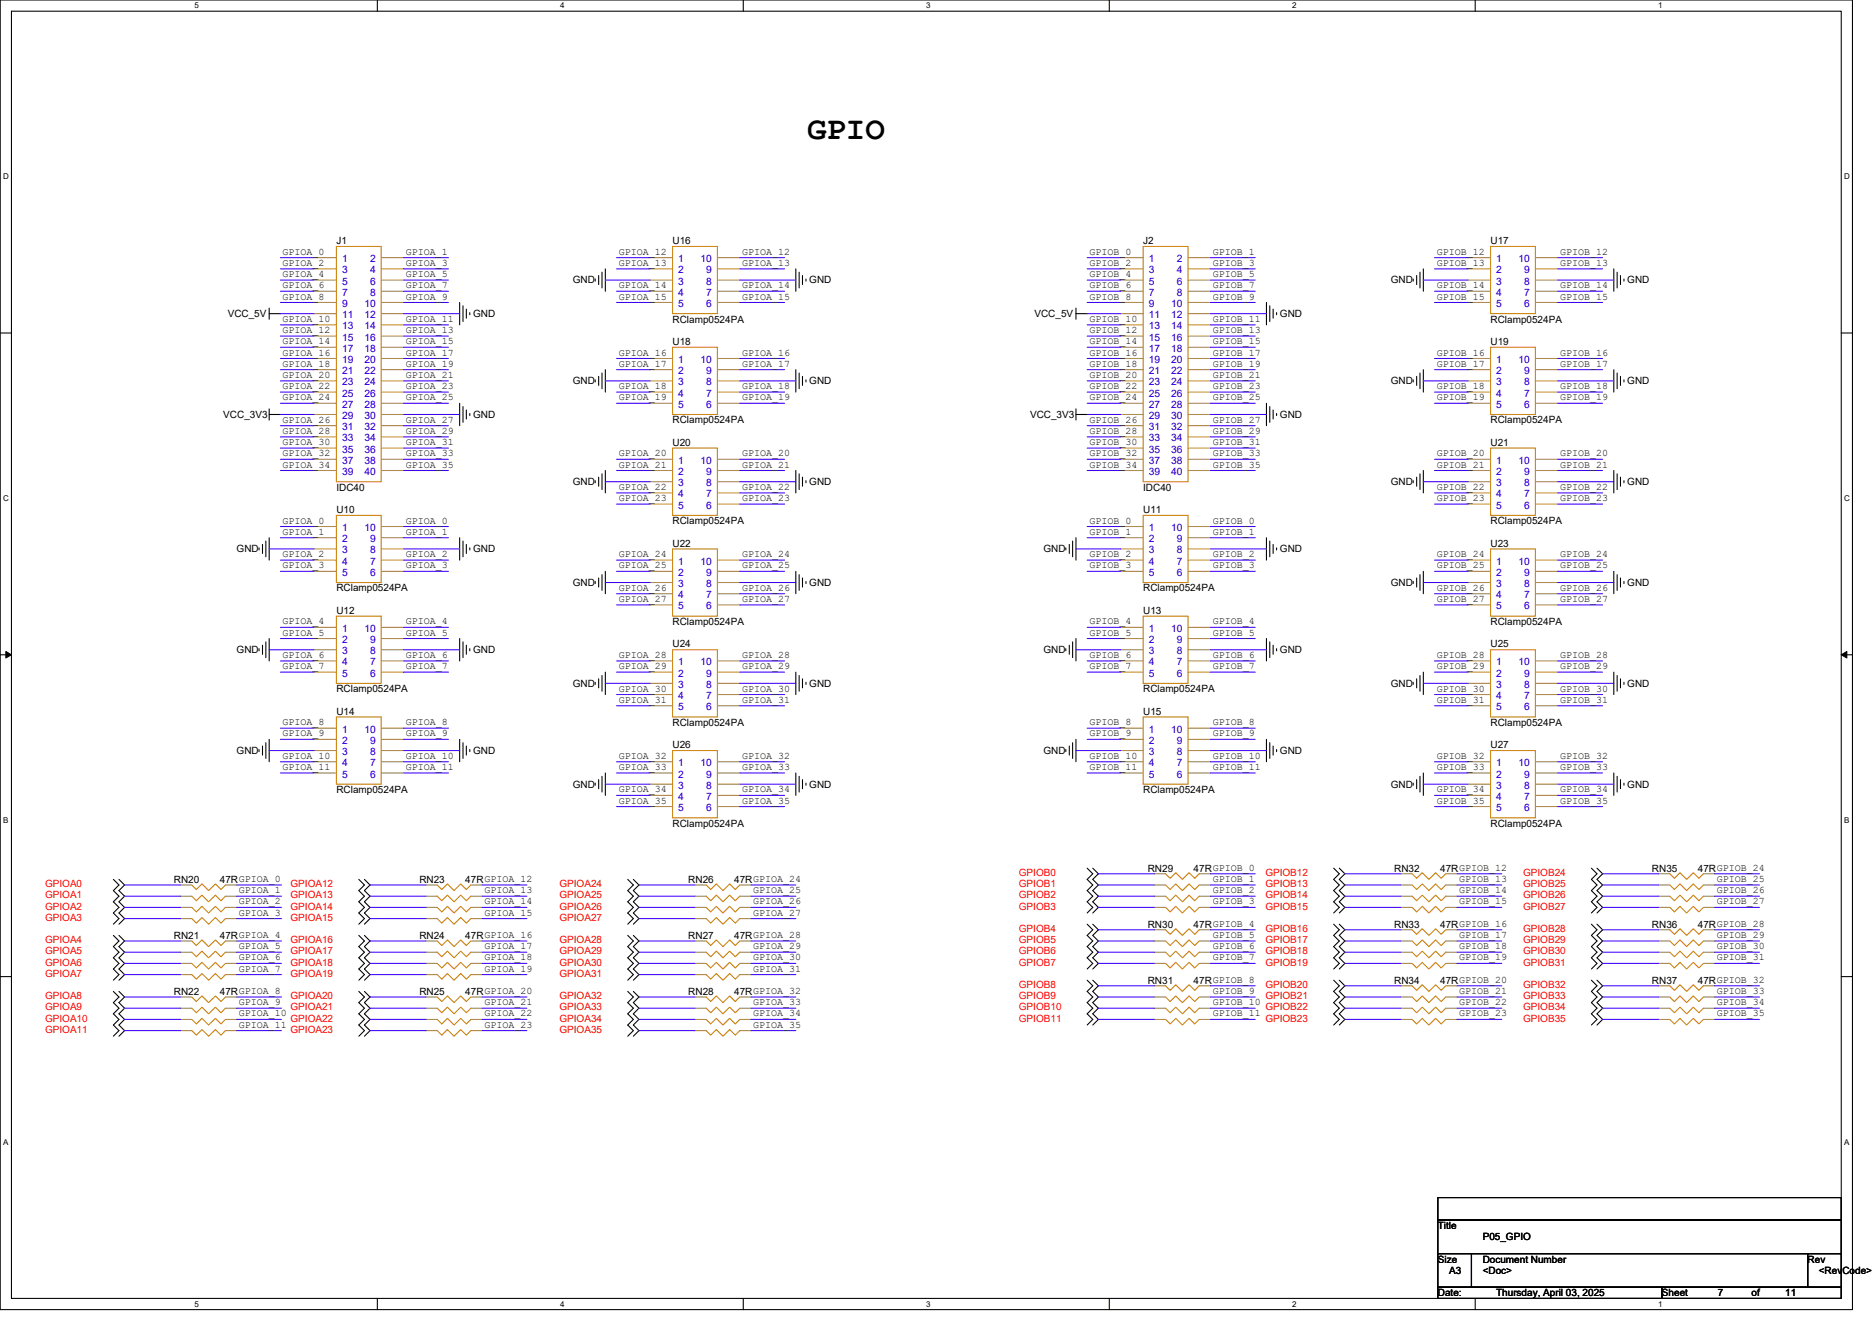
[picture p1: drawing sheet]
<svg xmlns="http://www.w3.org/2000/svg" width="297mm" height="210mm" viewBox="0 0 297 210" stroke-linecap="round" stroke-linejoin="round" font-family="sans-serif">
<defs><g id="words">
<text font-size="5.1" x="128.1" y="22.1">GPIO</text>
<g font-size="1.6">
<text x="44.8" y="40.4">GPIOA_0</text>
<text x="53.4" y="38.8">J1</text>
<text x="64.4" y="40.4">GPIOA_1</text>
<text x="98.2" y="40.4">GPIOA_12</text>
<text x="106.7" y="38.8">U16</text>
<text x="117.7" y="40.4">GPIOA_12</text>
<text x="172.9" y="40.4">GPIOB_0</text>
<text x="181.4" y="38.8">J2</text>
<text x="192.4" y="40.4">GPIOB_1</text>
<text x="228" y="40.4">GPIOB_12</text>
<text x="236.5" y="38.8">U17</text>
<text x="247.5" y="40.4">GPIOB_12</text>
<text x="44.8" y="42.2">GPIOA_2</text>
<text x="44.8" y="44">GPIOA_4</text>
<text x="44.8" y="45.8">GPIOA_6</text>
<text x="44.8" y="47.5">GPIOA_8</text>
<text x="64.4" y="42.2">GPIOA_3</text>
<text x="64.4" y="44">GPIOA_5</text>
<text x="64.4" y="45.8">GPIOA_7</text>
<text x="64.4" y="47.5">GPIOA_9</text>
<text x="90.9" y="45">GND</text>
<text x="98.2" y="42.2">GPIOA_13</text>
<text x="98.2" y="45.8">GPIOA_14</text>
<text x="98.2" y="47.5">GPIOA_15</text>
<text x="117.7" y="42.2">GPIOA_13</text>
<text x="117.7" y="45.8">GPIOA_14</text>
<text x="117.7" y="47.5">GPIOA_15</text>
<text x="128.4" y="45">GND</text>
<text x="172.9" y="42.2">GPIOB_2</text>
<text x="172.9" y="44">GPIOB_4</text>
<text x="172.9" y="45.8">GPIOB_6</text>
<text x="172.9" y="47.5">GPIOB_8</text>
<text x="192.4" y="42.2">GPIOB_3</text>
<text x="192.4" y="44">GPIOB_5</text>
<text x="192.4" y="45.8">GPIOB_7</text>
<text x="192.4" y="47.5">GPIOB_9</text>
<text x="220.7" y="45">GND</text>
<text x="228" y="42.2">GPIOB_13</text>
<text x="228" y="45.8">GPIOB_14</text>
<text x="228" y="47.5">GPIOB_15</text>
<text x="247.5" y="42.2">GPIOB_13</text>
<text x="247.5" y="45.8">GPIOB_14</text>
<text x="247.5" y="47.5">GPIOB_15</text>
<text x="258.2" y="45">GND</text>
<text x="36.1" y="50.3">VCC_5V</text>
<text x="44.8" y="51.1">GPIOA_10</text>
<text x="44.8" y="52.9">GPIOA_12</text>
<text x="64.4" y="51.1">GPIOA_11</text>
<text x="64.4" y="52.9">GPIOA_13</text>
<text x="75.1" y="50.3">GND</text>
<text x="106.7" y="51.2">RClamp0524PA</text>
<text x="164.1" y="50.3">VCC_5V</text>
<text x="172.9" y="51.1">GPIOB_10</text>
<text x="172.9" y="52.9">GPIOB_12</text>
<text x="192.4" y="51.1">GPIOB_11</text>
<text x="192.4" y="52.9">GPIOB_13</text>
<text x="203.1" y="50.3">GND</text>
<text x="236.5" y="51.2">RClamp0524PA</text>
<text x="44.8" y="54.7">GPIOA_14</text>
<text x="44.8" y="56.4">GPIOA_16</text>
<text x="44.8" y="58.2">GPIOA_18</text>
<text x="44.8" y="60">GPIOA_20</text>
<text x="64.4" y="54.7">GPIOA_15</text>
<text x="64.4" y="56.4">GPIOA_17</text>
<text x="64.4" y="58.2">GPIOA_19</text>
<text x="64.4" y="60">GPIOA_21</text>
<text x="98.2" y="56.4">GPIOA_16</text>
<text x="98.2" y="58.2">GPIOA_17</text>
<text x="106.7" y="54.8">U18</text>
<text x="117.7" y="56.4">GPIOA_16</text>
<text x="117.7" y="58.2">GPIOA_17</text>
<text x="172.9" y="54.7">GPIOB_14</text>
<text x="172.9" y="56.4">GPIOB_16</text>
<text x="172.9" y="58.2">GPIOB_18</text>
<text x="172.9" y="60">GPIOB_20</text>
<text x="192.4" y="54.7">GPIOB_15</text>
<text x="192.4" y="56.4">GPIOB_17</text>
<text x="192.4" y="58.2">GPIOB_19</text>
<text x="192.4" y="60">GPIOB_21</text>
<text x="228" y="56.4">GPIOB_16</text>
<text x="228" y="58.2">GPIOB_17</text>
<text x="236.5" y="54.8">U19</text>
<text x="247.5" y="56.4">GPIOB_16</text>
<text x="247.5" y="58.2">GPIOB_17</text>
<text x="44.8" y="61.8">GPIOA_22</text>
<text x="44.8" y="63.5">GPIOA_24</text>
<text x="64.4" y="61.8">GPIOA_23</text>
<text x="64.4" y="63.5">GPIOA_25</text>
<text x="90.9" y="61">GND</text>
<text x="98.2" y="61.8">GPIOA_18</text>
<text x="98.2" y="63.5">GPIOA_19</text>
<text x="117.7" y="61.8">GPIOA_18</text>
<text x="117.7" y="63.5">GPIOA_19</text>
<text x="128.4" y="61">GND</text>
<text x="172.9" y="61.8">GPIOB_22</text>
<text x="172.9" y="63.5">GPIOB_24</text>
<text x="192.4" y="61.8">GPIOB_23</text>
<text x="192.4" y="63.5">GPIOB_25</text>
<text x="220.7" y="61">GND</text>
<text x="228" y="61.8">GPIOB_18</text>
<text x="228" y="63.5">GPIOB_19</text>
<text x="247.5" y="61.8">GPIOB_18</text>
<text x="247.5" y="63.5">GPIOB_19</text>
<text x="258.2" y="61">GND</text>
<text x="35.4" y="66.3">VCC_3V3</text>
<text x="44.8" y="67.1">GPIOA_26</text>
<text x="44.8" y="68.9">GPIOA_28</text>
<text x="44.8" y="70.7">GPIOA_30</text>
<text x="64.4" y="67.1">GPIOA_27</text>
<text x="64.4" y="68.9">GPIOA_29</text>
<text x="64.4" y="70.7">GPIOA_31</text>
<text x="75.1" y="66.3">GND</text>
<text x="106.7" y="70.8">U20</text>
<text x="106.7" y="67.2">RClamp0524PA</text>
<text x="163.4" y="66.3">VCC_3V3</text>
<text x="172.9" y="67.1">GPIOB_26</text>
<text x="172.9" y="68.9">GPIOB_28</text>
<text x="172.9" y="70.7">GPIOB_30</text>
<text x="192.4" y="67.1">GPIOB_27</text>
<text x="192.4" y="68.9">GPIOB_29</text>
<text x="192.4" y="70.7">GPIOB_31</text>
<text x="203.1" y="66.3">GND</text>
<text x="236.5" y="67.2">RClamp0524PA</text>
<text x="236.5" y="70.8">U21</text>
<text x="44.8" y="72.4">GPIOA_32</text>
<text x="44.8" y="74.2">GPIOA_34</text>
<text x="53.4" y="77.9">IDC40</text>
<text x="64.4" y="72.4">GPIOA_33</text>
<text x="64.4" y="74.2">GPIOA_35</text>
<text x="90.9" y="77">GND</text>
<text x="98.2" y="72.4">GPIOA_20</text>
<text x="98.2" y="74.2">GPIOA_21</text>
<text x="98.2" y="77.8">GPIOA_22</text>
<text x="117.7" y="72.4">GPIOA_20</text>
<text x="117.7" y="74.2">GPIOA_21</text>
<text x="117.7" y="77.8">GPIOA_22</text>
<text x="128.4" y="77">GND</text>
<text x="172.9" y="72.4">GPIOB_32</text>
<text x="172.9" y="74.2">GPIOB_34</text>
<text x="181.4" y="77.9">IDC40</text>
<text x="192.4" y="72.4">GPIOB_33</text>
<text x="192.4" y="74.2">GPIOB_35</text>
<text x="220.7" y="77">GND</text>
<text x="228" y="72.4">GPIOB_20</text>
<text x="228" y="74.2">GPIOB_21</text>
<text x="228" y="77.8">GPIOB_22</text>
<text x="247.5" y="72.4">GPIOB_20</text>
<text x="247.5" y="74.2">GPIOB_21</text>
<text x="247.5" y="77.8">GPIOB_22</text>
<text x="258.2" y="77">GND</text>
<text x="44.8" y="83.1">GPIOA_0</text>
<text x="53.4" y="81.4">U10</text>
<text x="64.4" y="83.1">GPIOA_0</text>
<text x="98.2" y="79.5">GPIOA_23</text>
<text x="106.7" y="83.2">RClamp0524PA</text>
<text x="117.7" y="79.5">GPIOA_23</text>
<text x="172.9" y="83.1">GPIOB_0</text>
<text x="181.4" y="81.4">U11</text>
<text x="192.4" y="83.1">GPIOB_0</text>
<text x="228" y="79.5">GPIOB_23</text>
<text x="236.5" y="83.2">RClamp0524PA</text>
<text x="247.5" y="79.5">GPIOB_23</text>
<text x="37.5" y="87.7">GND</text>
<text x="44.8" y="84.9">GPIOA_1</text>
<text x="44.8" y="88.4">GPIOA_2</text>
<text x="64.4" y="84.9">GPIOA_1</text>
<text x="64.4" y="88.4">GPIOA_2</text>
<text x="75.1" y="87.7">GND</text>
<text x="98.2" y="88.4">GPIOA_24</text>
<text x="106.7" y="86.8">U22</text>
<text x="117.7" y="88.4">GPIOA_24</text>
<text x="165.6" y="87.7">GND</text>
<text x="172.9" y="84.9">GPIOB_1</text>
<text x="172.9" y="88.4">GPIOB_2</text>
<text x="192.4" y="84.9">GPIOB_1</text>
<text x="192.4" y="88.4">GPIOB_2</text>
<text x="203.1" y="87.7">GND</text>
<text x="228" y="88.4">GPIOB_24</text>
<text x="236.5" y="86.8">U23</text>
<text x="247.5" y="88.4">GPIOB_24</text>
<text x="44.8" y="90.2">GPIOA_3</text>
<text x="53.4" y="93.9">RClamp0524PA</text>
<text x="64.4" y="90.2">GPIOA_3</text>
<text x="90.9" y="93">GND</text>
<text x="98.2" y="90.2">GPIOA_25</text>
<text x="98.2" y="93.8">GPIOA_26</text>
<text x="98.2" y="95.5">GPIOA_27</text>
<text x="117.7" y="90.2">GPIOA_25</text>
<text x="117.7" y="93.8">GPIOA_26</text>
<text x="117.7" y="95.5">GPIOA_27</text>
<text x="128.4" y="93">GND</text>
<text x="172.9" y="90.2">GPIOB_3</text>
<text x="181.4" y="93.9">RClamp0524PA</text>
<text x="192.4" y="90.2">GPIOB_3</text>
<text x="220.7" y="93">GND</text>
<text x="228" y="90.2">GPIOB_25</text>
<text x="228" y="93.8">GPIOB_26</text>
<text x="228" y="95.5">GPIOB_27</text>
<text x="247.5" y="90.2">GPIOB_25</text>
<text x="247.5" y="93.8">GPIOB_26</text>
<text x="247.5" y="95.5">GPIOB_27</text>
<text x="258.2" y="93">GND</text>
<text x="44.8" y="99.1">GPIOA_4</text>
<text x="44.8" y="100.9">GPIOA_5</text>
<text x="53.4" y="97.4">U12</text>
<text x="64.4" y="99.1">GPIOA_4</text>
<text x="64.4" y="100.9">GPIOA_5</text>
<text x="106.7" y="99.2">RClamp0524PA</text>
<text x="172.9" y="99.1">GPIOB_4</text>
<text x="172.9" y="100.9">GPIOB_5</text>
<text x="181.4" y="97.4">U13</text>
<text x="192.4" y="99.1">GPIOB_4</text>
<text x="192.4" y="100.9">GPIOB_5</text>
<text x="236.5" y="99.2">RClamp0524PA</text>
<text x="37.5" y="103.7">GND</text>
<text x="44.8" y="104.4">GPIOA_6</text>
<text x="44.8" y="106.2">GPIOA_7</text>
<text x="64.4" y="104.4">GPIOA_6</text>
<text x="64.4" y="106.2">GPIOA_7</text>
<text x="75.1" y="103.7">GND</text>
<text x="98.2" y="104.4">GPIOA_28</text>
<text x="98.2" y="106.2">GPIOA_29</text>
<text x="106.7" y="102.8">U24</text>
<text x="117.7" y="104.4">GPIOA_28</text>
<text x="117.7" y="106.2">GPIOA_29</text>
<text x="165.6" y="103.7">GND</text>
<text x="172.9" y="104.4">GPIOB_6</text>
<text x="172.9" y="106.2">GPIOB_7</text>
<text x="192.4" y="104.4">GPIOB_6</text>
<text x="192.4" y="106.2">GPIOB_7</text>
<text x="203.1" y="103.7">GND</text>
<text x="228" y="104.4">GPIOB_28</text>
<text x="228" y="106.2">GPIOB_29</text>
<text x="236.5" y="102.8">U25</text>
<text x="247.5" y="104.4">GPIOB_28</text>
<text x="247.5" y="106.2">GPIOB_29</text>
<text x="53.4" y="113.4">U14</text>
<text x="53.4" y="109.9">RClamp0524PA</text>
<text x="90.9" y="109">GND</text>
<text x="98.2" y="109.8">GPIOA_30</text>
<text x="98.2" y="111.5">GPIOA_31</text>
<text x="117.7" y="109.8">GPIOA_30</text>
<text x="117.7" y="111.5">GPIOA_31</text>
<text x="128.4" y="109">GND</text>
<text x="181.4" y="113.4">U15</text>
<text x="181.4" y="109.9">RClamp0524PA</text>
<text x="220.7" y="109">GND</text>
<text x="228" y="109.8">GPIOB_30</text>
<text x="228" y="111.5">GPIOB_31</text>
<text x="247.5" y="109.8">GPIOB_30</text>
<text x="247.5" y="111.5">GPIOB_31</text>
<text x="258.2" y="109">GND</text>
<text x="37.5" y="119.7">GND</text>
<text x="44.8" y="115.1">GPIOA_8</text>
<text x="44.8" y="116.9">GPIOA_9</text>
<text x="64.4" y="115.1">GPIOA_8</text>
<text x="64.4" y="116.9">GPIOA_9</text>
<text x="75.1" y="119.7">GND</text>
<text x="106.7" y="115.2">RClamp0524PA</text>
<text x="106.7" y="118.8">U26</text>
<text x="165.6" y="119.7">GND</text>
<text x="172.9" y="115.1">GPIOB_8</text>
<text x="172.9" y="116.9">GPIOB_9</text>
<text x="192.4" y="115.1">GPIOB_8</text>
<text x="192.4" y="116.9">GPIOB_9</text>
<text x="203.1" y="119.7">GND</text>
<text x="236.5" y="118.8">U27</text>
<text x="236.5" y="115.2">RClamp0524PA</text>
<text x="44.8" y="120.4">GPIOA_10</text>
<text x="44.8" y="122.2">GPIOA_11</text>
<text x="53.4" y="125.9">RClamp0524PA</text>
<text x="64.4" y="120.4">GPIOA_10</text>
<text x="64.4" y="122.2">GPIOA_11</text>
<text x="90.9" y="125">GND</text>
<text x="98.2" y="120.4">GPIOA_32</text>
<text x="98.2" y="122.2">GPIOA_33</text>
<text x="98.2" y="125.8">GPIOA_34</text>
<text x="117.7" y="120.4">GPIOA_32</text>
<text x="117.7" y="122.2">GPIOA_33</text>
<text x="117.7" y="125.8">GPIOA_34</text>
<text x="128.4" y="125">GND</text>
<text x="172.9" y="120.4">GPIOB_10</text>
<text x="172.9" y="122.2">GPIOB_11</text>
<text x="181.4" y="125.9">RClamp0524PA</text>
<text x="192.4" y="120.4">GPIOB_10</text>
<text x="192.4" y="122.2">GPIOB_11</text>
<text x="220.7" y="125">GND</text>
<text x="228" y="120.4">GPIOB_32</text>
<text x="228" y="122.2">GPIOB_33</text>
<text x="228" y="125.8">GPIOB_34</text>
<text x="247.5" y="120.4">GPIOB_32</text>
<text x="247.5" y="122.2">GPIOB_33</text>
<text x="247.5" y="125.8">GPIOB_34</text>
<text x="258.2" y="125">GND</text>
<text x="98.2" y="127.6">GPIOA_35</text>
<text x="106.7" y="131.2">RClamp0524PA</text>
<text x="117.7" y="127.6">GPIOA_35</text>
<text x="228" y="127.6">GPIOB_35</text>
<text x="236.5" y="131.2">RClamp0524PA</text>
<text x="247.5" y="127.6">GPIOB_35</text>
<text x="27.6" y="140.1">RN20</text>
<text x="34.9" y="140.1">47RGPIOA_0</text>
<text x="37.9" y="141.8">GPIOA_1</text>
<text x="37.9" y="143.6">GPIOA_2</text>
<text x="66.5" y="140.1">RN23</text>
<text x="73.8" y="140.1">47RGPIOA_12</text>
<text x="76.9" y="141.8">GPIOA_13</text>
<text x="76.9" y="143.6">GPIOA_14</text>
<text x="109.2" y="140.1">RN26</text>
<text x="116.5" y="140.1">47RGPIOA_24</text>
<text x="119.5" y="141.8">GPIOA_25</text>
<text x="119.5" y="143.6">GPIOA_26</text>
<text x="182.1" y="138.3">RN29</text>
<text x="189.4" y="138.3">47RGPIOB_0</text>
<text x="192.4" y="140">GPIOB_1</text>
<text x="192.4" y="141.8">GPIOB_2</text>
<text x="192.4" y="143.6">GPIOB_3</text>
<text x="221.2" y="138.3">RN32</text>
<text x="228.5" y="138.3">47RGPIOB_12</text>
<text x="231.5" y="140">GPIOB_13</text>
<text x="231.5" y="141.8">GPIOB_14</text>
<text x="231.5" y="143.6">GPIOB_15</text>
<text x="262.1" y="138.3">RN35</text>
<text x="269.4" y="138.3">47RGPIOB_24</text>
<text x="272.4" y="140">GPIOB_25</text>
<text x="272.4" y="141.8">GPIOB_26</text>
<text x="272.4" y="143.6">GPIOB_27</text>
<text x="27.6" y="149">RN21</text>
<text x="34.9" y="149">47RGPIOA_4</text>
<text x="37.9" y="145.3">GPIOA_3</text>
<text x="66.5" y="149">RN24</text>
<text x="73.8" y="149">47RGPIOA_16</text>
<text x="76.9" y="145.3">GPIOA_15</text>
<text x="109.2" y="149">RN27</text>
<text x="116.5" y="149">47RGPIOA_28</text>
<text x="119.5" y="145.3">GPIOA_27</text>
<text x="182.1" y="147.2">RN30</text>
<text x="189.4" y="147.2">47RGPIOB_4</text>
<text x="192.4" y="148.9">GPIOB_5</text>
<text x="221.2" y="147.2">RN33</text>
<text x="228.5" y="147.2">47RGPIOB_16</text>
<text x="231.5" y="148.9">GPIOB_17</text>
<text x="262.1" y="147.2">RN36</text>
<text x="269.4" y="147.2">47RGPIOB_28</text>
<text x="272.4" y="148.9">GPIOB_29</text>
<text x="37.9" y="150.7">GPIOA_5</text>
<text x="37.9" y="152.4">GPIOA_6</text>
<text x="37.9" y="154.2">GPIOA_7</text>
<text x="76.9" y="150.7">GPIOA_17</text>
<text x="76.9" y="152.4">GPIOA_18</text>
<text x="76.9" y="154.2">GPIOA_19</text>
<text x="119.5" y="150.7">GPIOA_29</text>
<text x="119.5" y="152.4">GPIOA_30</text>
<text x="119.5" y="154.2">GPIOA_31</text>
<text x="192.4" y="150.7">GPIOB_6</text>
<text x="192.4" y="152.4">GPIOB_7</text>
<text x="231.5" y="150.7">GPIOB_18</text>
<text x="231.5" y="152.4">GPIOB_19</text>
<text x="272.4" y="150.7">GPIOB_30</text>
<text x="272.4" y="152.4">GPIOB_31</text>
<text x="27.6" y="157.9">RN22</text>
<text x="34.9" y="157.9">47RGPIOA_8</text>
<text x="37.9" y="159.6">GPIOA_9</text>
<text x="37.9" y="161.3">GPIOA_10</text>
<text x="66.5" y="157.9">RN25</text>
<text x="73.8" y="157.9">47RGPIOA_20</text>
<text x="76.9" y="159.6">GPIOA_21</text>
<text x="76.9" y="161.3">GPIOA_22</text>
<text x="109.2" y="157.9">RN28</text>
<text x="116.5" y="157.9">47RGPIOA_32</text>
<text x="119.5" y="159.6">GPIOA_33</text>
<text x="119.5" y="161.3">GPIOA_34</text>
<text x="182.1" y="156.1">RN31</text>
<text x="189.4" y="156.1">47RGPIOB_8</text>
<text x="192.4" y="157.8">GPIOB_9</text>
<text x="192.4" y="159.6">GPIOB_10</text>
<text x="192.4" y="161.3">GPIOB_11</text>
<text x="221.2" y="156.1">RN34</text>
<text x="228.5" y="156.1">47RGPIOB_20</text>
<text x="231.5" y="157.8">GPIOB_21</text>
<text x="231.5" y="159.6">GPIOB_22</text>
<text x="231.5" y="161.3">GPIOB_23</text>
<text x="262.1" y="156.1">RN37</text>
<text x="269.4" y="156.1">47RGPIOB_32</text>
<text x="272.4" y="157.8">GPIOB_33</text>
<text x="272.4" y="159.6">GPIOB_34</text>
<text x="272.4" y="161.3">GPIOB_35</text>
<text x="37.9" y="163.1">GPIOA_11</text>
<text x="76.9" y="163.1">GPIOA_23</text>
<text x="119.5" y="163.1">GPIOA_35</text>
<text x="228.2" y="195.1">Title</text>
<text x="235.3" y="196.8">P05_GPIO</text>
<text x="228.2" y="200.4">Size</text>
<text x="229.9" y="202.2">A3</text>
<text x="235.3" y="200.4">Document Number</text>
<text x="235.3" y="202.2">&lt;Doc&gt;</text>
<text x="286.8" y="200.4">Rev</text>
<text x="288.6" y="202.2">&lt;RevCode&gt;</text>
<text x="228.2" y="205.7">Date:</text>
<text x="237.4" y="205.7">Thursday, April 03, 2025</text>
<text x="263.7" y="205.7">Sheet</text>
<text x="272.6" y="205.7">7</text>
<text x="277.9" y="205.7">of</text>
<text x="283.3" y="205.7">11</text>
</g>
<g font-size="1.6" fill="#00c">
<text x="54.3" y="41.6">1</text>
<text x="58.7" y="41.6">2</text>
<text x="107.6" y="41.6">1</text>
<text x="111.2" y="41.6">10</text>
<text x="182.3" y="41.6">1</text>
<text x="186.7" y="41.6">2</text>
<text x="237.4" y="41.6">1</text>
<text x="241" y="41.6">10</text>
<text x="54.3" y="43.4">3</text>
<text x="54.3" y="45.2">5</text>
<text x="54.3" y="46.9">7</text>
<text x="58.7" y="43.4">4</text>
<text x="58.7" y="45.2">6</text>
<text x="58.7" y="46.9">8</text>
<text x="107.6" y="43.4">2</text>
<text x="107.6" y="45.2">3</text>
<text x="107.6" y="46.9">4</text>
<text x="112.1" y="43.4">9</text>
<text x="112.1" y="45.2">8</text>
<text x="112.1" y="46.9">7</text>
<text x="182.3" y="43.4">3</text>
<text x="182.3" y="45.2">5</text>
<text x="182.3" y="46.9">7</text>
<text x="186.7" y="43.4">4</text>
<text x="186.7" y="45.2">6</text>
<text x="186.7" y="46.9">8</text>
<text x="237.4" y="43.4">2</text>
<text x="237.4" y="45.2">3</text>
<text x="237.4" y="46.9">4</text>
<text x="241.8" y="43.4">9</text>
<text x="241.8" y="45.2">8</text>
<text x="241.8" y="46.9">7</text>
<text x="54.3" y="48.7">9</text>
<text x="54.3" y="50.5">11</text>
<text x="54.3" y="52.3">13</text>
<text x="57.8" y="48.7">10</text>
<text x="57.8" y="50.5">12</text>
<text x="57.8" y="52.3">14</text>
<text x="107.6" y="48.7">5</text>
<text x="112.1" y="48.7">6</text>
<text x="182.3" y="48.7">9</text>
<text x="182.3" y="50.5">11</text>
<text x="182.3" y="52.3">13</text>
<text x="185.8" y="48.7">10</text>
<text x="185.8" y="50.5">12</text>
<text x="185.8" y="52.3">14</text>
<text x="237.4" y="48.7">5</text>
<text x="241.8" y="48.7">6</text>
<text x="54.3" y="54.1">15</text>
<text x="54.3" y="55.8">17</text>
<text x="54.3" y="57.6">19</text>
<text x="54.3" y="59.4">21</text>
<text x="57.8" y="54.1">16</text>
<text x="57.8" y="55.8">18</text>
<text x="57.8" y="57.6">20</text>
<text x="57.8" y="59.4">22</text>
<text x="107.6" y="57.6">1</text>
<text x="107.6" y="59.4">2</text>
<text x="111.2" y="57.6">10</text>
<text x="112.1" y="59.4">9</text>
<text x="182.3" y="54.1">15</text>
<text x="182.3" y="55.8">17</text>
<text x="182.3" y="57.6">19</text>
<text x="182.3" y="59.4">21</text>
<text x="185.8" y="54.1">16</text>
<text x="185.8" y="55.8">18</text>
<text x="185.8" y="57.6">20</text>
<text x="185.8" y="59.4">22</text>
<text x="237.4" y="57.6">1</text>
<text x="237.4" y="59.4">2</text>
<text x="241" y="57.6">10</text>
<text x="241.8" y="59.4">9</text>
<text x="54.3" y="61.2">23</text>
<text x="54.3" y="62.9">25</text>
<text x="54.3" y="64.7">27</text>
<text x="57.8" y="61.2">24</text>
<text x="57.8" y="62.9">26</text>
<text x="57.8" y="64.7">28</text>
<text x="107.6" y="61.2">3</text>
<text x="107.6" y="62.9">4</text>
<text x="107.6" y="64.7">5</text>
<text x="112.1" y="61.2">8</text>
<text x="112.1" y="62.9">7</text>
<text x="112.1" y="64.7">6</text>
<text x="182.3" y="61.2">23</text>
<text x="182.3" y="62.9">25</text>
<text x="182.3" y="64.7">27</text>
<text x="185.8" y="61.2">24</text>
<text x="185.8" y="62.9">26</text>
<text x="185.8" y="64.7">28</text>
<text x="237.4" y="61.2">3</text>
<text x="237.4" y="62.9">4</text>
<text x="237.4" y="64.7">5</text>
<text x="241.8" y="61.2">8</text>
<text x="241.8" y="62.9">7</text>
<text x="241.8" y="64.7">6</text>
<text x="54.3" y="66.5">29</text>
<text x="54.3" y="68.3">31</text>
<text x="54.3" y="70.1">33</text>
<text x="54.3" y="71.8">35</text>
<text x="57.8" y="66.5">30</text>
<text x="57.8" y="68.3">32</text>
<text x="57.8" y="70.1">34</text>
<text x="57.8" y="71.8">36</text>
<text x="182.3" y="66.5">29</text>
<text x="182.3" y="68.3">31</text>
<text x="182.3" y="70.1">33</text>
<text x="182.3" y="71.8">35</text>
<text x="185.8" y="66.5">30</text>
<text x="185.8" y="68.3">32</text>
<text x="185.8" y="70.1">34</text>
<text x="185.8" y="71.8">36</text>
<text x="54.3" y="73.6">37</text>
<text x="54.3" y="75.4">39</text>
<text x="57.8" y="73.6">38</text>
<text x="57.8" y="75.4">40</text>
<text x="107.6" y="73.6">1</text>
<text x="107.6" y="75.4">2</text>
<text x="107.6" y="77.2">3</text>
<text x="111.2" y="73.6">10</text>
<text x="112.1" y="75.4">9</text>
<text x="112.1" y="77.2">8</text>
<text x="182.3" y="73.6">37</text>
<text x="182.3" y="75.4">39</text>
<text x="185.8" y="73.6">38</text>
<text x="185.8" y="75.4">40</text>
<text x="237.4" y="73.6">1</text>
<text x="237.4" y="75.4">2</text>
<text x="237.4" y="77.2">3</text>
<text x="241" y="73.6">10</text>
<text x="241.8" y="75.4">9</text>
<text x="241.8" y="77.2">8</text>
<text x="107.6" y="79">4</text>
<text x="107.6" y="80.7">5</text>
<text x="112.1" y="79">7</text>
<text x="112.1" y="80.7">6</text>
<text x="237.4" y="79">4</text>
<text x="237.4" y="80.7">5</text>
<text x="241.8" y="79">7</text>
<text x="241.8" y="80.7">6</text>
<text x="54.3" y="84.3">1</text>
<text x="54.3" y="86.1">2</text>
<text x="54.3" y="87.8">3</text>
<text x="54.3" y="89.6">4</text>
<text x="57.8" y="84.3">10</text>
<text x="58.7" y="86.1">9</text>
<text x="58.7" y="87.8">8</text>
<text x="58.7" y="89.6">7</text>
<text x="107.6" y="89.6">1</text>
<text x="111.2" y="89.6">10</text>
<text x="182.3" y="84.3">1</text>
<text x="182.3" y="86.1">2</text>
<text x="182.3" y="87.8">3</text>
<text x="182.3" y="89.6">4</text>
<text x="185.8" y="84.3">10</text>
<text x="186.7" y="86.1">9</text>
<text x="186.7" y="87.8">8</text>
<text x="186.7" y="89.6">7</text>
<text x="237.4" y="89.6">1</text>
<text x="241" y="89.6">10</text>
<text x="54.3" y="91.4">5</text>
<text x="58.7" y="91.4">6</text>
<text x="107.6" y="91.4">2</text>
<text x="107.6" y="93.2">3</text>
<text x="107.6" y="95">4</text>
<text x="112.1" y="91.4">9</text>
<text x="112.1" y="93.2">8</text>
<text x="112.1" y="95">7</text>
<text x="182.3" y="91.4">5</text>
<text x="186.7" y="91.4">6</text>
<text x="237.4" y="91.4">2</text>
<text x="237.4" y="93.2">3</text>
<text x="237.4" y="95">4</text>
<text x="241.8" y="91.4">9</text>
<text x="241.8" y="93.2">8</text>
<text x="241.8" y="95">7</text>
<text x="54.3" y="100.3">1</text>
<text x="57.8" y="100.3">10</text>
<text x="107.6" y="96.7">5</text>
<text x="112.1" y="96.7">6</text>
<text x="182.3" y="100.3">1</text>
<text x="185.8" y="100.3">10</text>
<text x="237.4" y="96.7">5</text>
<text x="241.8" y="96.7">6</text>
<text x="54.3" y="102.1">2</text>
<text x="54.3" y="103.8">3</text>
<text x="54.3" y="105.6">4</text>
<text x="54.3" y="107.4">5</text>
<text x="58.7" y="102.1">9</text>
<text x="58.7" y="103.8">8</text>
<text x="58.7" y="105.6">7</text>
<text x="58.7" y="107.4">6</text>
<text x="107.6" y="105.6">1</text>
<text x="107.6" y="107.4">2</text>
<text x="111.2" y="105.6">10</text>
<text x="112.1" y="107.4">9</text>
<text x="182.3" y="102.1">2</text>
<text x="182.3" y="103.8">3</text>
<text x="182.3" y="105.6">4</text>
<text x="182.3" y="107.4">5</text>
<text x="186.7" y="102.1">9</text>
<text x="186.7" y="103.8">8</text>
<text x="186.7" y="105.6">7</text>
<text x="186.7" y="107.4">6</text>
<text x="237.4" y="105.6">1</text>
<text x="237.4" y="107.4">2</text>
<text x="241" y="105.6">10</text>
<text x="241.8" y="107.4">9</text>
<text x="107.6" y="109.2">3</text>
<text x="107.6" y="111">4</text>
<text x="107.6" y="112.7">5</text>
<text x="112.1" y="109.2">8</text>
<text x="112.1" y="111">7</text>
<text x="112.1" y="112.7">6</text>
<text x="237.4" y="109.2">3</text>
<text x="237.4" y="111">4</text>
<text x="237.4" y="112.7">5</text>
<text x="241.8" y="109.2">8</text>
<text x="241.8" y="111">7</text>
<text x="241.8" y="112.7">6</text>
<text x="54.3" y="116.3">1</text>
<text x="54.3" y="118.1">2</text>
<text x="54.3" y="119.8">3</text>
<text x="57.8" y="116.3">10</text>
<text x="58.7" y="118.1">9</text>
<text x="58.7" y="119.8">8</text>
<text x="182.3" y="116.3">1</text>
<text x="182.3" y="118.1">2</text>
<text x="182.3" y="119.8">3</text>
<text x="185.8" y="116.3">10</text>
<text x="186.7" y="118.1">9</text>
<text x="186.7" y="119.8">8</text>
<text x="54.3" y="121.6">4</text>
<text x="54.3" y="123.4">5</text>
<text x="58.7" y="121.6">7</text>
<text x="58.7" y="123.4">6</text>
<text x="107.6" y="121.6">1</text>
<text x="107.6" y="123.4">2</text>
<text x="107.6" y="125.2">3</text>
<text x="111.2" y="121.6">10</text>
<text x="112.1" y="123.4">9</text>
<text x="112.1" y="125.2">8</text>
<text x="182.3" y="121.6">4</text>
<text x="182.3" y="123.4">5</text>
<text x="186.7" y="121.6">7</text>
<text x="186.7" y="123.4">6</text>
<text x="237.4" y="121.6">1</text>
<text x="237.4" y="123.4">2</text>
<text x="237.4" y="125.2">3</text>
<text x="241" y="121.6">10</text>
<text x="241.8" y="123.4">9</text>
<text x="241.8" y="125.2">8</text>
<text x="107.6" y="127">4</text>
<text x="107.6" y="128.7">5</text>
<text x="112.1" y="127">7</text>
<text x="112.1" y="128.7">6</text>
<text x="237.4" y="127">4</text>
<text x="237.4" y="128.7">5</text>
<text x="241.8" y="127">7</text>
<text x="241.8" y="128.7">6</text>
</g>
<g font-size="1.6" fill="#f00">
<text x="7.2" y="140.8">GPIOA0</text>
<text x="7.2" y="142.6">GPIOA1</text>
<text x="46.1" y="140.8">GPIOA12</text>
<text x="46.1" y="142.6">GPIOA13</text>
<text x="88.8" y="140.8">GPIOA24</text>
<text x="88.8" y="142.6">GPIOA25</text>
<text x="161.7" y="139">GPIOB0</text>
<text x="161.7" y="140.8">GPIOB1</text>
<text x="161.7" y="142.6">GPIOB2</text>
<text x="200.8" y="139">GPIOB12</text>
<text x="200.8" y="140.8">GPIOB13</text>
<text x="200.8" y="142.6">GPIOB14</text>
<text x="241.7" y="139">GPIOB24</text>
<text x="241.7" y="140.8">GPIOB25</text>
<text x="241.7" y="142.6">GPIOB26</text>
<text x="7.2" y="144.4">GPIOA2</text>
<text x="7.2" y="146.2">GPIOA3</text>
<text x="7.2" y="149.7">GPIOA4</text>
<text x="46.1" y="144.4">GPIOA14</text>
<text x="46.1" y="146.2">GPIOA15</text>
<text x="46.1" y="149.7">GPIOA16</text>
<text x="88.8" y="144.4">GPIOA26</text>
<text x="88.8" y="146.2">GPIOA27</text>
<text x="88.8" y="149.7">GPIOA28</text>
<text x="161.7" y="144.4">GPIOB3</text>
<text x="161.7" y="147.9">GPIOB4</text>
<text x="161.7" y="149.7">GPIOB5</text>
<text x="200.8" y="144.4">GPIOB15</text>
<text x="200.8" y="147.9">GPIOB16</text>
<text x="200.8" y="149.7">GPIOB17</text>
<text x="241.7" y="144.4">GPIOB27</text>
<text x="241.7" y="147.9">GPIOB28</text>
<text x="241.7" y="149.7">GPIOB29</text>
<text x="7.2" y="151.5">GPIOA5</text>
<text x="7.2" y="153.3">GPIOA6</text>
<text x="7.2" y="155">GPIOA7</text>
<text x="46.1" y="151.5">GPIOA17</text>
<text x="46.1" y="153.3">GPIOA18</text>
<text x="46.1" y="155">GPIOA19</text>
<text x="88.8" y="151.5">GPIOA29</text>
<text x="88.8" y="153.3">GPIOA30</text>
<text x="88.8" y="155">GPIOA31</text>
<text x="161.7" y="151.5">GPIOB6</text>
<text x="161.7" y="153.3">GPIOB7</text>
<text x="200.8" y="151.5">GPIOB18</text>
<text x="200.8" y="153.3">GPIOB19</text>
<text x="241.7" y="151.5">GPIOB30</text>
<text x="241.7" y="153.3">GPIOB31</text>
<text x="7.2" y="158.6">GPIOA8</text>
<text x="7.2" y="160.4">GPIOA9</text>
<text x="46.1" y="158.6">GPIOA20</text>
<text x="46.1" y="160.4">GPIOA21</text>
<text x="88.8" y="158.6">GPIOA32</text>
<text x="88.8" y="160.4">GPIOA33</text>
<text x="161.7" y="156.8">GPIOB8</text>
<text x="161.7" y="158.6">GPIOB9</text>
<text x="161.7" y="160.4">GPIOB10</text>
<text x="200.8" y="156.8">GPIOB20</text>
<text x="200.8" y="158.6">GPIOB21</text>
<text x="200.8" y="160.4">GPIOB22</text>
<text x="241.7" y="156.8">GPIOB32</text>
<text x="241.7" y="158.6">GPIOB33</text>
<text x="241.7" y="160.4">GPIOB34</text>
<text x="7.2" y="162.2">GPIOA10</text>
<text x="7.2" y="163.9">GPIOA11</text>
<text x="46.1" y="162.2">GPIOA22</text>
<text x="46.1" y="163.9">GPIOA23</text>
<text x="88.8" y="162.2">GPIOA34</text>
<text x="88.8" y="163.9">GPIOA35</text>
<text x="161.7" y="162.2">GPIOB11</text>
<text x="200.8" y="162.2">GPIOB23</text>
<text x="241.7" y="162.2">GPIOB35</text>
</g>
<g font-size="1.3">
<text x="30.8" y="1.3">5</text>
<text x="88.9" y="1.3">4</text>
<text x="147" y="1.3">3</text>
<text x="205" y="1.3">2</text>
<text x="263.1" y="1.3">1</text>
<text x=".5" y="28.4">D</text>
<text x="292.6" y="28.4">D</text>
<text x=".5" y="79.5">C</text>
<text x="292.6" y="79.5">C</text>
<text x=".5" y="130.6">B</text>
<text x="292.6" y="130.6">B</text>
<text x=".5" y="181.7">A</text>
<text x="292.6" y="181.7">A</text>
<text x="30.8" y="207.4">5</text>
<text x="88.9" y="207.4">4</text>
<text x="147" y="207.4">3</text>
<text x="205" y="207.4">2</text>
<text x="263.1" y="207.4">1</text>
</g>
</g></defs>
<path d="M0 0h293.9v207.9h-293.9zM1.8 1.8h290.4v204.3h-290.4z" fill="none" stroke="#000" stroke-width=".17"/>
<g fill="#fff">
<path d="M30.8 .2h.7v1.4h-.7z"/>
<path d="M30.8 206.3h.7v1.4h-.7z"/>
</g>
<path d="M59.9 0v1.8M59.9 206.1v1.8" fill="none" stroke="#000" stroke-width=".17"/>
<g fill="#fff">
<path d="M88.9 .2h.7v1.4h-.7z"/>
<path d="M88.9 206.3h.7v1.4h-.7z"/>
</g>
<path d="M117.9 0v1.8M117.9 206.1v1.8" fill="none" stroke="#000" stroke-width=".17"/>
<g fill="#fff">
<path d="M147 .2h.7v1.4h-.7z"/>
<path d="M147 206.3h.7v1.4h-.7z"/>
</g>
<path d="M176 0v1.8M176 206.1v1.8" fill="none" stroke="#000" stroke-width=".17"/>
<g fill="#fff">
<path d="M205 .2h.7v1.4h-.7z"/>
<path d="M205 206.3h.7v1.4h-.7z"/>
</g>
<path d="M234.1 0v1.8M234.1 206.1v1.8" fill="none" stroke="#000" stroke-width=".17"/>
<g fill="#fff">
<path d="M263.1 .2h.7v1.4h-.7z"/>
<path d="M263.1 206.3h.7v1.4h-.7z"/>
<path d="M.5 27.3h.9v1.4h-.9z"/>
<path d="M292.6 27.3h.9v1.4h-.9z"/>
<path d="M.5 78.4h.9v1.4h-.9z"/>
<path d="M292.6 78.4h.9v1.4h-.9z"/>
</g>
<path d="M0 52.9h1.8M292.2 52.9h1.7" fill="none" stroke="#000" stroke-width=".17"/>
<g fill="#fff">
<path d="M.5 129.5h.8v1.4h-.8z"/>
<path d="M292.6 129.5h.9v1.4h-.9z"/>
</g>
<path d="M0 103.9h1.8M292.2 103.9h1.7" fill="none" stroke="#000" stroke-width=".17"/>
<path d="M.9 103.4l.9 .5-.9 .5zM292.2 103.9l.8-.5v1z" fill="#000" stroke="#000" stroke-width=".16"/>
<g fill="#fff">
<path d="M.5 180.5h.8v1.4h-.8z"/>
<path d="M292.6 180.5h.9v1.4h-.9z"/>
</g>
<g fill="none" stroke="#000" stroke-width=".17">
<path d="M42.7 49.8h1.8M42.7 48.9v1.8M72.9 48v3.6M73.5 48.5v2.5M74 49.1v1.4M74.5 49.6v.4M94.4 44.3v.3M95 43.7v1.5M95 59.7v1.5M95.5 43.2v2.5M95.5 59.2v2.5M96.1 42.7v3.5"/>
<path d="M96.1 58.7v3.5M126.3 42.7v3.5M126.3 58.7v3.5M126.8 43.2v2.5M126.8 59.2v2.5M127.3 43.7v1.5M127.3 59.7v1.5M127.9 44.3v.3M170.7 49.8h1.8M170.7 48.9v1.8M201 48v3.6M201.5 48.5v2.5"/>
<path d="M202 49.1v1.4M202.6 49.6v.4M224.2 44.3v.3M224.8 43.7v1.5M224.8 59.7v1.5M225.3 43.2v2.5M225.3 59.2v2.5M225.8 42.7v3.5M225.8 58.7v3.5M256.1 42.7v3.5M256.1 58.7v3.5M256.6 43.2v2.5"/>
<path d="M256.6 59.2v2.5M257.1 43.7v1.5M257.1 59.7v1.5M257.7 44.3v.3M42.7 65.8h1.8M42.7 64.9v1.8M72.9 64v3.6M73.5 64.5v2.5M74 65.1v1.4M74.5 65.6v.4M94.4 60.3v.3M94.4 76.3v.3"/>
<path d="M95 75.7v1.5M95.5 75.2v2.5M96.1 74.7v3.5M126.3 74.7v3.5M126.8 75.2v2.5M127.3 75.7v1.5M127.9 60.3v.3M127.9 76.3v.3M170.7 65.8h1.8M170.7 64.9v1.8M201 64v3.6M201.5 64.5v2.5"/>
<path d="M202 65.1v1.4M202.6 65.6v.4M224.2 60.3v.3M224.2 76.3v.3M224.8 75.7v1.5M225.3 75.2v2.5M225.8 74.7v3.5M256.1 74.7v3.5M256.6 75.2v2.5M257.1 75.7v1.5M257.7 60.3v.3M257.7 76.3v.3"/>
<path d="M41.1 87v.3M41.7 86.4v1.4M42.2 85.9v2.5M42.7 85.3v3.6M72.9 85.3v3.6M73.5 85.9v2.5M74 86.4v1.4M74.5 87v.3M94.4 92.3v.3M95 91.7v1.5M95.5 91.2v2.5M96.1 90.7v3.5"/>
<path d="M126.3 90.7v3.5M126.8 91.2v2.5M127.3 91.7v1.5M127.9 92.3v.3M169.1 87v.3M169.7 86.4v1.4M170.2 85.9v2.5M170.7 85.3v3.6M201 85.3v3.6M201.5 85.9v2.5M202 86.4v1.4M202.6 87v.3"/>
<path d="M224.2 92.3v.3M224.8 91.7v1.5M225.3 91.2v2.5M225.8 90.7v3.5M256.1 90.7v3.5M256.6 91.2v2.5M257.1 91.7v1.5M257.7 92.3v.3M41.1 103v.3M41.1 119v.3M41.7 102.4v1.4M41.7 118.4v1.4"/>
<path d="M42.2 101.9v2.5M42.2 117.9v2.5M42.7 101.3v3.6M42.7 117.3v3.6M72.9 101.3v3.6M72.9 117.3v3.6M73.5 101.9v2.5M73.5 117.9v2.5M74 102.4v1.4M74 118.4v1.4M74.5 103v.3M74.5 119v.3"/>
<path d="M94.4 108.3v.3M95 107.7v1.5M95.5 107.2v2.5M96.1 106.7v3.5M126.3 106.7v3.5M126.8 107.2v2.5M127.3 107.7v1.5M127.9 108.3v.3M169.1 103v.3M169.1 119v.3M169.7 102.4v1.4M169.7 118.4v1.4"/>
<path d="M170.2 101.9v2.5M170.2 117.9v2.5M170.7 101.3v3.6M170.7 117.3v3.6M201 101.3v3.6M201 117.3v3.6M201.5 101.9v2.5M201.5 117.9v2.5M202 102.4v1.4M202 118.4v1.4M202.6 103v.3M202.6 119v.3"/>
<path d="M224.2 108.3v.3M224.8 107.7v1.5M225.3 107.2v2.5M225.8 106.7v3.5M256.1 106.7v3.5M256.6 107.2v2.5M257.1 107.7v1.5M257.7 108.3v.3M18 139.6l.9 .9-.9 .9 .9 .8-.9 .9 .9 .9-.9 .9 .9 .9-.9 .9M18.9 139.6l.9 .9-.9 .9 .9 .8-.9 .9 .9 .9-.9 .9 .9 .9-.9 .9M56.9 139.6l.9 .9-.9 .9 .9 .8-.9 .9 .9 .9-.9 .9 .9 .9-.9 .9M57.8 139.6l.9 .9-.9 .9 .9 .8-.9 .9 .9 .9-.9 .9 .9 .9-.9 .9"/>
<path d="M94.4 124.3v.3M95 123.7v1.5M95.5 123.2v2.5M96.1 122.7v3.5M99.6 139.6l.9 .9-.9 .9 .9 .8-.9 .9 .9 .9-.9 .9 .9 .9-.9 .9M100.5 139.6l.9 .9-.9 .9 .9 .8-.9 .9 .9 .9-.9 .9 .9 .9-.9 .9M126.3 122.7v3.5M126.8 123.2v2.5M127.3 123.7v1.5M127.9 124.3v.3M172.5 137.8l.9 .9-.9 .9 .9 .9-.9 .9 .9 .8-.9 .9 .9 .9-.9 .9M173.4 137.8l.9 .9-.9 .9 .9 .9-.9 .9 .9 .8-.9 .9 .9 .9-.9 .9"/>
<path d="M211.6 137.8l.9 .9-.9 .9 .9 .9-.9 .9 .9 .8-.9 .9 .9 .9-.9 .9M212.5 137.8l.9 .9-.9 .9 .9 .9-.9 .9 .9 .8-.9 .9 .9 .9-.9 .9M224.2 124.3v.3M224.8 123.7v1.5M225.3 123.2v2.5M225.8 122.7v3.5M252.5 137.8l.9 .9-.9 .9 .9 .9-.9 .9 .9 .8-.9 .9 .9 .9-.9 .9M253.4 137.8l.9 .9-.9 .9 .9 .9-.9 .9 .9 .8-.9 .9 .9 .9-.9 .9M256.1 122.7v3.5M256.6 123.2v2.5M257.1 123.7v1.5M257.7 124.3v.3"/>
<path d="M0 155h1.8M18 148.5l.9 .9-.9 .8 .9 .9-.9 .9 .9 .9-.9 .9 .9 .9-.9 .9M18 157.4l.9 .8-.9 .9 .9 .9-.9 .9 .9 .9-.9 .9 .9 .9-.9 .9M18.9 148.5l.9 .9-.9 .8 .9 .9-.9 .9 .9 .9-.9 .9 .9 .9-.9 .9M18.9 157.4l.9 .8-.9 .9 .9 .9-.9 .9 .9 .9-.9 .9 .9 .9-.9 .9M56.9 148.5l.9 .9-.9 .8 .9 .9-.9 .9 .9 .9-.9 .9 .9 .9-.9 .9M56.9 157.4l.9 .8-.9 .9 .9 .9-.9 .9 .9 .9-.9 .9 .9 .9-.9 .9M57.8 148.5l.9 .9-.9 .8 .9 .9-.9 .9 .9 .9-.9 .9 .9 .9-.9 .9M57.8 157.4l.9 .8-.9 .9 .9 .9-.9 .9 .9 .9-.9 .9 .9 .9-.9 .9M99.6 148.5l.9 .9-.9 .8 .9 .9-.9 .9 .9 .9-.9 .9 .9 .9-.9 .9M99.6 157.4l.9 .8-.9 .9 .9 .9-.9 .9 .9 .9-.9 .9 .9 .9-.9 .9M100.5 148.5l.9 .9-.9 .8 .9 .9-.9 .9 .9 .9-.9 .9 .9 .9-.9 .9"/>
<path d="M100.5 157.4l.9 .8-.9 .9 .9 .9-.9 .9 .9 .9-.9 .9 .9 .9-.9 .9M172.5 146.7l.9 .9-.9 .9 .9 .9-.9 .8 .9 .9-.9 .9 .9 .9-.9 .9M172.5 155.6l.9 .9-.9 .9 .9 .8-.9 .9 .9 .9-.9 .9 .9 .9-.9 .9M173.4 146.7l.9 .9-.9 .9 .9 .9-.9 .8 .9 .9-.9 .9 .9 .9-.9 .9M173.4 155.6l.9 .9-.9 .9 .9 .8-.9 .9 .9 .9-.9 .9 .9 .9-.9 .9M211.6 146.7l.9 .9-.9 .9 .9 .9-.9 .8 .9 .9-.9 .9 .9 .9-.9 .9M211.6 155.6l.9 .9-.9 .9 .9 .8-.9 .9 .9 .9-.9 .9 .9 .9-.9 .9M212.5 146.7l.9 .9-.9 .9 .9 .9-.9 .8 .9 .9-.9 .9 .9 .9-.9 .9M212.5 155.6l.9 .9-.9 .9 .9 .8-.9 .9 .9 .9-.9 .9 .9 .9-.9 .9M252.5 146.7l.9 .9-.9 .9 .9 .9-.9 .8 .9 .9-.9 .9 .9 .9-.9 .9M252.5 155.6l.9 .9-.9 .9 .9 .8-.9 .9 .9 .9-.9 .9 .9 .9-.9 .9M253.4 146.7l.9 .9-.9 .9 .9 .9-.9 .8 .9 .9-.9 .9 .9 .9-.9 .9"/>
<path d="M253.4 155.6l.9 .9-.9 .9 .9 .8-.9 .9 .9 .9-.9 .9 .9 .9-.9 .9M292.2 155h1.7M228.2 190.1h64v3.5h-64zM228.2 193.6h64v5.4h-64zM228.2 199h5.3v5.3h-5.3zM233.5 199h53.3v5.3h-53.3zM286.8 199h5.4v5.3h-5.4zM228.2 204.3h35.5v1.8h-35.5zM263.7 204.3h28.5v1.8h-28.5z"/>
</g>
<g fill="none" stroke="#cc8006" stroke-width=".17">
<path d="M53.4 39.1h7.1v37.4h-7.1zM106.7 39.1h7.1v10.7h-7.1zM181.4 39.1h7.1v37.4h-7.1zM236.5 39.1h7.1v10.7h-7.1zM106.7 55.1h7.1v10.7h-7.1zM236.5 55.1h7.1v10.7h-7.1zM106.7 71.1h7.1v10.7h-7.1zM236.5 71.1h7.1v10.7h-7.1zM53.4 97.8h7.1v10.7h-7.1zM53.4 81.8h7.1v10.7h-7.1zM106.7 87.1h7.1v10.7h-7.1zM181.4 97.8h7.1v10.7h-7.1z"/>
<path d="M181.4 81.8h7.1v10.7h-7.1zM236.5 87.1h7.1v10.7h-7.1zM53.4 113.8h7.1v10.7h-7.1zM106.7 103.1h7.1v10.7h-7.1zM106.7 119.1h7.1v10.7h-7.1zM181.4 113.8h7.1v10.7h-7.1zM236.5 119.1h7.1v10.7h-7.1zM236.5 103.1h7.1v10.7h-7.1zM185 138.7l.7 .7 .9-.9 1 1.1 1.1-1.1 .9 .9 .7-.7M224.1 138.7l.7 .7 .9-.9 1 1.1 1.1-1.1 .9 .9 .7-.7M265 138.7l.7 .7 .9-.9 1 1.1 1.1-1.1 .9 .9 .7-.7M30.4 158.2l.8 .8 .8-.9 1.1 1 1.1-1 .9 .9 .7-.8"/>
<path d="M30.4 145.8l.8 .7 .8-.9 1.1 1.1 1.1-1.1 .9 .9 .7-.7M30.4 144l.8 .7 .8-.9 1.1 1.1 1.1-1.1 .9 .9 .7-.7M30.4 142.2l.8 .8 .8-.9 1.1 1 1.1-1 .9 .9 .7-.8M30.4 140.5l.8 .7 .8-.9 1.1 1.1 1.1-1.1 .9 .9 .7-.7M30.4 154.7l.8 .7 .8-.9 1.1 1.1 1.1-1.1 .9 .9 .7-.7M30.4 152.9l.8 .7 .8-.9 1.1 1.1 1.1-1.1 .9 .9 .7-.7M30.4 151.1l.8 .7 .8-.8 1.1 1 1.1-1 .9 .8 .7-.7M30.4 149.4l.8 .7 .8-.9 1.1 1 1.1-1 .9 .9 .7-.7M69.4 154.7l.7 .7 .9-.9 1 1.1 1.1-1.1 .9 .9 .7-.7M69.4 152.9l.7 .7 .9-.9 1 1.1 1.1-1.1 .9 .9 .7-.7M69.4 151.1l.7 .7 .9-.8 1 1 1.1-1 .9 .8 .7-.7M69.4 149.4l.7 .7 .9-.9 1 1 1.1-1 .9 .9 .7-.7"/>
<path d="M69.4 158.2l.7 .8 .9-.9 1 1 1.1-1 .9 .9 .7-.8M69.4 145.8l.7 .7 .9-.9 1 1.1 1.1-1.1 .9 .9 .7-.7M69.4 144l.7 .7 .9-.9 1 1.1 1.1-1.1 .9 .9 .7-.7M69.4 142.2l.7 .8 .9-.9 1 1 1.1-1 .9 .9 .7-.8M69.4 140.5l.7 .7 .9-.9 1 1.1 1.1-1.1 .9 .9 .7-.7M112.1 154.7l.7 .7 .9-.9 1 1.1 1.1-1.1 .9 .9 .7-.7M112.1 152.9l.7 .7 .9-.9 1 1.1 1.1-1.1 .9 .9 .7-.7M112.1 151.1l.7 .7 .9-.8 1 1 1.1-1 .9 .8 .7-.7M112.1 149.4l.7 .7 .9-.9 1 1 1.1-1 .9 .9 .7-.7M112.1 158.2l.7 .8 .9-.9 1 1 1.1-1 .9 .9 .7-.8M112.1 145.8l.7 .7 .9-.9 1 1.1 1.1-1.1 .9 .9 .7-.7M112.1 144l.7 .7 .9-.9 1 1.1 1.1-1.1 .9 .9 .7-.7"/>
<path d="M112.1 142.2l.7 .8 .9-.9 1 1 1.1-1 .9 .9 .7-.8M112.1 140.5l.7 .7 .9-.9 1 1.1 1.1-1.1 .9 .9 .7-.7M185 158.2l.7 .8 .9-.9 1 1 1.1-1 .9 .9 .7-.8M185 156.5l.7 .7 .9-.9 1 1.1 1.1-1.1 .9 .9 .7-.7M185 144l.7 .7 .9-.9 1 1.1 1.1-1.1 .9 .9 .7-.7M185 142.2l.7 .8 .9-.9 1 1 1.1-1 .9 .9 .7-.8M185 140.5l.7 .7 .9-.9 1 1.1 1.1-1.1 .9 .9 .7-.7M185 152.9l.7 .7 .9-.9 1 1.1 1.1-1.1 .9 .9 .7-.7M185 151.1l.7 .7 .9-.8 1 1 1.1-1 .9 .8 .7-.7M185 149.4l.7 .7 .9-.9 1 1 1.1-1 .9 .9 .7-.7M185 147.6l.7 .7 .9-.9 1 1.1 1.1-1.1 .9 .9 .7-.7M224.1 152.9l.7 .7 .9-.9 1 1.1 1.1-1.1 .9 .9 .7-.7"/>
<path d="M224.1 151.1l.7 .7 .9-.8 1 1 1.1-1 .9 .8 .7-.7M224.1 149.4l.7 .7 .9-.9 1 1 1.1-1 .9 .9 .7-.7M224.1 147.6l.7 .7 .9-.9 1 1.1 1.1-1.1 .9 .9 .7-.7M224.1 158.2l.7 .8 .9-.9 1 1 1.1-1 .9 .9 .7-.8M224.1 156.5l.7 .7 .9-.9 1 1.1 1.1-1.1 .9 .9 .7-.7M224.1 144l.7 .7 .9-.9 1 1.1 1.1-1.1 .9 .9 .7-.7M224.1 142.2l.7 .8 .9-.9 1 1 1.1-1 .9 .9 .7-.8M224.1 140.5l.7 .7 .9-.9 1 1.1 1.1-1.1 .9 .9 .7-.7M265 144l.7 .7 .9-.9 1 1.1 1.1-1.1 .9 .9 .7-.7M265 142.2l.7 .8 .9-.9 1 1 1.1-1 .9 .9 .7-.8M265 140.5l.7 .7 .9-.9 1 1.1 1.1-1.1 .9 .9 .7-.7M265 152.9l.7 .7 .9-.9 1 1.1 1.1-1.1 .9 .9 .7-.7"/>
<path d="M265 151.1l.7 .7 .9-.8 1 1 1.1-1 .9 .8 .7-.7M265 149.4l.7 .7 .9-.9 1 1 1.1-1 .9 .9 .7-.7M265 147.6l.7 .7 .9-.9 1 1.1 1.1-1.1 .9 .9 .7-.7M265 158.2l.7 .8 .9-.9 1 1 1.1-1 .9 .9 .7-.8M265 156.5l.7 .7 .9-.9 1 1.1 1.1-1.1 .9 .9 .7-.7M30.4 163.6l.8 .7 .8-.9 1.1 1.1 1.1-1.1 .9 .9 .7-.7M30.4 161.8l.8 .7 .8-.9 1.1 1.1 1.1-1.1 .9 .9 .7-.7M30.4 160l.8 .7 .8-.8 1.1 1 1.1-1 .9 .8 .7-.7M69.4 163.6l.7 .7 .9-.9 1 1.1 1.1-1.1 .9 .9 .7-.7M69.4 161.8l.7 .7 .9-.9 1 1.1 1.1-1.1 .9 .9 .7-.7M69.4 160l.7 .7 .9-.8 1 1 1.1-1 .9 .8 .7-.7M112.1 163.6l.7 .7 .9-.9 1 1.1 1.1-1.1 .9 .9 .7-.7"/>
<path d="M112.1 161.8l.7 .7 .9-.9 1 1.1 1.1-1.1 .9 .9 .7-.7M112.1 160l.7 .7 .9-.8 1 1 1.1-1 .9 .8 .7-.7M185 161.8l.7 .7 .9-.9 1 1.1 1.1-1.1 .9 .9 .7-.7M185 160l.7 .7 .9-.8 1 1 1.1-1 .9 .8 .7-.7M224.1 161.8l.7 .7 .9-.9 1 1.1 1.1-1.1 .9 .9 .7-.7M224.1 160l.7 .7 .9-.8 1 1 1.1-1 .9 .8 .7-.7M265 161.8l.7 .7 .9-.9 1 1.1 1.1-1.1 .9 .9 .7-.7M265 160l.7 .7 .9-.8 1 1 1.1-1 .9 .8 .7-.7"/>
</g>
<g fill="none" stroke="#a84" stroke-width=".17">
<path d="M49.8 40.9h3.6M49.8 42.7h3.6M49.8 44.4h3.6M49.8 46.2h3.6M49.8 48h3.6M49.8 49.8h3.6M49.8 51.6h3.6M49.8 53.3h3.6M49.8 55.1h3.6M49.8 56.9h3.6M49.8 58.7h3.6M60.5 40.9h3.5"/>
<path d="M60.5 42.7h3.5M60.5 44.4h3.5M60.5 46.2h3.5M60.5 48h3.5M60.5 49.8h3.5M60.5 51.6h3.5M60.5 53.3h3.5M60.5 55.1h3.5M60.5 56.9h3.5M60.5 58.7h3.5M103.2 40.9h3.5M103.2 42.7h3.5"/>
<path d="M103.2 44.4h3.5M103.2 46.2h3.5M103.2 48h3.5M103.2 56.9h3.5M103.2 58.7h3.5M113.8 40.9h3.6M113.8 42.7h3.6M113.8 44.4h3.6M113.8 46.2h3.6M113.8 48h3.6M113.8 56.9h3.6M113.8 58.7h3.6"/>
<path d="M177.8 40.9h3.6M177.8 42.7h3.6M177.8 44.4h3.6M177.8 46.2h3.6M177.8 48h3.6M177.8 49.8h3.6M177.8 51.6h3.6M177.8 53.3h3.6M177.8 55.1h3.6M177.8 56.9h3.6M177.8 58.7h3.6M188.5 40.9h3.6"/>
<path d="M188.5 42.7h3.6M188.5 44.4h3.6M188.5 46.2h3.6M188.5 48h3.6M188.5 49.8h3.6M188.5 51.6h3.6M188.5 53.3h3.6M188.5 55.1h3.6M188.5 56.9h3.6M188.5 58.7h3.6M233 56.9h3.5M233 58.7h3.5"/>
<path d="M233 40.9h3.5M233 42.7h3.5M233 44.4h3.5M233 46.2h3.5M233 48h3.5M243.6 56.9h3.6M243.6 58.7h3.6M243.6 40.9h3.6M243.6 42.7h3.6M243.6 44.4h3.6M243.6 46.2h3.6M243.6 48h3.6"/>
<path d="M49.8 60.5h3.6M49.8 62.2h3.6M49.8 64h3.6M49.8 65.8h3.6M49.8 67.6h3.6M49.8 69.3h3.6M49.8 71.1h3.6M49.8 72.9h3.6M49.8 74.7h3.6M60.5 60.5h3.5M60.5 62.2h3.5M60.5 64h3.5"/>
<path d="M60.5 65.8h3.5M60.5 67.6h3.5M60.5 69.3h3.5M60.5 71.1h3.5M60.5 72.9h3.5M60.5 74.7h3.5M103.2 72.9h3.5M103.2 74.7h3.5M103.2 76.5h3.5M103.2 78.2h3.5M103.2 60.5h3.5M103.2 62.2h3.5"/>
<path d="M103.2 64h3.5M113.8 72.9h3.6M113.8 74.7h3.6M113.8 76.5h3.6M113.8 78.2h3.6M113.8 60.5h3.6M113.8 62.2h3.6M113.8 64h3.6M177.8 60.5h3.6M177.8 62.2h3.6M177.8 64h3.6M177.8 65.8h3.6"/>
<path d="M177.8 67.6h3.6M177.8 69.3h3.6M177.8 71.1h3.6M177.8 72.9h3.6M177.8 74.7h3.6M188.5 60.5h3.6M188.5 62.2h3.6M188.5 64h3.6M188.5 65.8h3.6M188.5 67.6h3.6M188.5 69.3h3.6M188.5 71.1h3.6"/>
<path d="M188.5 72.9h3.6M188.5 74.7h3.6M233 60.5h3.5M233 62.2h3.5M233 64h3.5M233 72.9h3.5M233 74.7h3.5M233 76.5h3.5M233 78.2h3.5M243.6 60.5h3.6M243.6 62.2h3.6M243.6 64h3.6"/>
<path d="M243.6 72.9h3.6M243.6 74.7h3.6M243.6 76.5h3.6M243.6 78.2h3.6M49.8 99.6h3.6M49.8 83.6h3.6M49.8 85.3h3.6M49.8 87.1h3.6M49.8 88.9h3.6M49.8 90.7h3.6M60.5 99.6h3.5M60.5 83.6h3.5"/>
<path d="M60.5 85.3h3.5M60.5 87.1h3.5M60.5 88.9h3.5M60.5 90.7h3.5M103.2 80h3.5M103.2 88.9h3.5M103.2 90.7h3.5M103.2 92.5h3.5M103.2 94.2h3.5M103.2 96h3.5M113.8 80h3.6M113.8 88.9h3.6"/>
<path d="M113.8 90.7h3.6M113.8 92.5h3.6M113.8 94.2h3.6M113.8 96h3.6M177.8 99.6h3.6M177.8 83.6h3.6M177.8 85.3h3.6M177.8 87.1h3.6M177.8 88.9h3.6M177.8 90.7h3.6M188.5 99.6h3.6M188.5 83.6h3.6"/>
<path d="M188.5 85.3h3.6M188.5 87.1h3.6M188.5 88.9h3.6M188.5 90.7h3.6M233 88.9h3.5M233 90.7h3.5M233 92.5h3.5M233 94.2h3.5M233 96h3.5M233 80h3.5M243.6 88.9h3.6M243.6 90.7h3.6"/>
<path d="M243.6 92.5h3.6M243.6 94.2h3.6M243.6 96h3.6M243.6 80h3.6M49.8 115.6h3.6M49.8 117.3h3.6M49.8 119.1h3.6M49.8 101.3h3.6M49.8 103.1h3.6M49.8 104.9h3.6M49.8 106.7h3.6M60.5 115.6h3.5"/>
<path d="M60.5 117.3h3.5M60.5 119.1h3.5M60.5 101.3h3.5M60.5 103.1h3.5M60.5 104.9h3.5M60.5 106.7h3.5M103.2 104.9h3.5M103.2 106.7h3.5M103.2 108.5h3.5M103.2 110.2h3.5M103.2 112h3.5M113.8 104.9h3.6"/>
<path d="M113.8 106.7h3.6M113.8 108.5h3.6M113.8 110.2h3.6M113.8 112h3.6M177.8 115.6h3.6M177.8 117.3h3.6M177.8 119.1h3.6M177.8 101.3h3.6M177.8 103.1h3.6M177.8 104.9h3.6M177.8 106.7h3.6M188.5 115.6h3.6"/>
<path d="M188.5 117.3h3.6M188.5 119.1h3.6M188.5 101.3h3.6M188.5 103.1h3.6M188.5 104.9h3.6M188.5 106.7h3.6M233 104.9h3.5M233 106.7h3.5M233 108.5h3.5M233 110.2h3.5M233 112h3.5M243.6 104.9h3.6"/>
<path d="M243.6 106.7h3.6M243.6 108.5h3.6M243.6 110.2h3.6M243.6 112h3.6M49.8 120.9h3.6M49.8 122.7h3.6M60.5 120.9h3.5M60.5 122.7h3.5M103.2 120.9h3.5M103.2 122.7h3.5M103.2 124.5h3.5M103.2 126.2h3.5"/>
<path d="M103.2 128h3.5M113.8 120.9h3.6M113.8 122.7h3.6M113.8 124.5h3.6M113.8 126.2h3.6M113.8 128h3.6M177.8 120.9h3.6M177.8 122.7h3.6M183.2 138.7h1.8M188.5 120.9h3.6M188.5 122.7h3.6M190.3 138.7h1.8"/>
<path d="M222.3 138.7h1.8M229.4 138.7h1.8M233 120.9h3.5M233 122.7h3.5M233 124.5h3.5M233 126.2h3.5M233 128h3.5M243.6 120.9h3.6M243.6 122.7h3.6M243.6 124.5h3.6M243.6 126.2h3.6M243.6 128h3.6"/>
<path d="M263.2 138.7h1.8M270.3 138.7h1.8M28.7 158.2h1.7M28.7 145.8h1.7M28.7 144h1.7M28.7 142.2h1.7M28.7 140.5h1.7M28.7 154.7h1.7M28.7 152.9h1.7M28.7 151.1h1.7M28.7 149.4h1.7M35.8 158.2h1.7"/>
<path d="M35.8 145.8h1.7M35.8 144h1.7M35.8 142.2h1.7M35.8 140.5h1.7M35.8 154.7h1.7M35.8 152.9h1.7M35.8 151.1h1.7M35.8 149.4h1.7M67.6 154.7h1.8M67.6 152.9h1.8M67.6 151.1h1.8M67.6 149.4h1.8"/>
<path d="M67.6 158.2h1.8M67.6 145.8h1.8M67.6 144h1.8M67.6 142.2h1.8M67.6 140.5h1.8M74.7 154.7h1.8M74.7 152.9h1.8M74.7 151.1h1.8M74.7 149.4h1.8M74.7 158.2h1.8M74.7 145.8h1.8M74.7 144h1.8"/>
<path d="M74.7 142.2h1.8M74.7 140.5h1.8M110.3 154.7h1.8M110.3 152.9h1.8M110.3 151.1h1.8M110.3 149.4h1.8M110.3 158.2h1.8M110.3 145.8h1.8M110.3 144h1.8M110.3 142.2h1.8M110.3 140.5h1.8M117.4 154.7h1.8"/>
<path d="M117.4 152.9h1.8M117.4 151.1h1.8M117.4 149.4h1.8M117.4 158.2h1.8M117.4 145.8h1.8M117.4 144h1.8M117.4 142.2h1.8M117.4 140.5h1.8M183.2 158.2h1.8M183.2 156.5h1.8M183.2 144h1.8M183.2 142.2h1.8"/>
<path d="M183.2 140.5h1.8M183.2 152.9h1.8M183.2 151.1h1.8M183.2 149.4h1.8M183.2 147.6h1.8M190.3 158.2h1.8M190.3 156.5h1.8M190.3 144h1.8M190.3 142.2h1.8M190.3 140.5h1.8M190.3 152.9h1.8M190.3 151.1h1.8"/>
<path d="M190.3 149.4h1.8M190.3 147.6h1.8M222.3 152.9h1.8M222.3 151.1h1.8M222.3 149.4h1.8M222.3 147.6h1.8M222.3 158.2h1.8M222.3 156.5h1.8M222.3 144h1.8M222.3 142.2h1.8M222.3 140.5h1.8M229.4 152.9h1.8"/>
<path d="M229.4 151.1h1.8M229.4 149.4h1.8M229.4 147.6h1.8M229.4 158.2h1.8M229.4 156.5h1.8M229.4 144h1.8M229.4 142.2h1.8M229.4 140.5h1.8M263.2 144h1.8M263.2 142.2h1.8M263.2 140.5h1.8M263.2 152.9h1.8"/>
<path d="M263.2 151.1h1.8M263.2 149.4h1.8M263.2 147.6h1.8M263.2 158.2h1.8M263.2 156.5h1.8M270.3 144h1.8M270.3 142.2h1.8M270.3 140.5h1.8M270.3 152.9h1.8M270.3 151.1h1.8M270.3 149.4h1.8M270.3 147.6h1.8"/>
<path d="M270.3 158.2h1.8M270.3 156.5h1.8M28.7 163.6h1.7M28.7 161.8h1.7M28.7 160h1.7M35.8 163.6h1.7M35.8 161.8h1.7M35.8 160h1.7M67.6 163.6h1.8M67.6 161.8h1.8M67.6 160h1.8M74.7 163.6h1.8"/>
<path d="M74.7 161.8h1.8M74.7 160h1.8M110.3 163.6h1.8M110.3 161.8h1.8M110.3 160h1.8M117.4 163.6h1.8M117.4 161.8h1.8M117.4 160h1.8M183.2 161.8h1.8M183.2 160h1.8M190.3 161.8h1.8M190.3 160h1.8"/>
<path d="M222.3 161.8h1.8M222.3 160h1.8M229.4 161.8h1.8M229.4 160h1.8M263.2 161.8h1.8M263.2 160h1.8M270.3 161.8h1.8M270.3 160h1.8"/>
</g>
<g fill="none" stroke="#4200ff" stroke-width=".17">
<path d="M44.5 51.6h5.3M44.5 40.9h5.3M44.5 42.7h5.3M44.5 44.4h5.3M44.5 48h5.3M44.5 49.8h5.3M44.5 53.3h5.3M44.5 55.1h5.3M44.5 56.9h5.3M44.5 58.7h5.3M44.5 46.2h5.3M64 40.9h7.2"/>
<path d="M64 42.7h7.2M64 44.4h7.2M64 46.2h7.2M64 48h7.2M64 51.6h7.2M64 53.3h7.2M64 55.1h7.2M64 56.9h7.2M64 58.7h7.2M64 49.8h8.9M96.1 44.4h7.1M97.8 40.9h5.4"/>
<path d="M97.8 42.7h5.4M97.8 46.2h5.4M97.8 48h5.4M97.8 56.9h5.4M97.8 58.7h5.4M117.4 44.4h8.9M117.4 40.9h7.1M117.4 42.7h7.1M117.4 46.2h7.1M117.4 48h7.1M117.4 56.9h7.1M117.4 58.7h7.1"/>
<path d="M172.5 40.9h5.3M172.5 42.7h5.3M172.5 44.4h5.3M172.5 46.2h5.3M172.5 48h5.3M172.5 49.8h5.3M172.5 51.6h5.3M172.5 53.3h5.3M172.5 55.1h5.3M172.5 56.9h5.3M172.5 58.7h5.3M192.1 49.8h8.9"/>
<path d="M192.1 40.9h7.1M192.1 42.7h7.1M192.1 44.4h7.1M192.1 46.2h7.1M192.1 48h7.1M192.1 51.6h7.1M192.1 53.3h7.1M192.1 55.1h7.1M192.1 56.9h7.1M192.1 58.7h7.1M225.8 44.4h7.2M227.6 40.9h5.4"/>
<path d="M227.6 42.7h5.4M227.6 46.2h5.4M227.6 48h5.4M227.6 56.9h5.4M227.6 58.7h5.4M247.2 40.9h7.1M247.2 42.7h7.1M247.2 46.2h7.1M247.2 48h7.1M247.2 56.9h7.1M247.2 58.7h7.1M247.2 44.4h8.9"/>
<path d="M44.5 67.6h5.3M44.5 60.5h5.3M44.5 64h5.3M44.5 65.8h5.3M44.5 69.3h5.3M44.5 71.1h5.3M44.5 72.9h5.3M44.5 74.7h5.3M44.5 62.2h5.3M64 60.5h7.2M64 62.2h7.2M64 64h7.2"/>
<path d="M64 67.6h7.2M64 69.3h7.2M64 71.1h7.2M64 72.9h7.2M64 74.7h7.2M64 65.8h8.9M96.1 60.5h7.1M96.1 76.5h7.1M97.8 78.2h5.4M97.8 62.2h5.4M97.8 64h5.4M97.8 72.9h5.4"/>
<path d="M97.8 74.7h5.4M117.4 60.5h8.9M117.4 76.5h8.9M117.4 62.2h7.1M117.4 64h7.1M117.4 72.9h7.1M117.4 74.7h7.1M117.4 78.2h7.1M172.5 60.5h5.3M172.5 62.2h5.3M172.5 64h5.3M172.5 65.8h5.3"/>
<path d="M172.5 67.6h5.3M172.5 69.3h5.3M172.5 71.1h5.3M172.5 72.9h5.3M172.5 74.7h5.3M192.1 65.8h8.9M192.1 60.5h7.1M192.1 62.2h7.1M192.1 64h7.1M192.1 67.6h7.1M192.1 69.3h7.1M192.1 71.1h7.1"/>
<path d="M192.1 72.9h7.1M192.1 74.7h7.1M225.8 76.5h7.2M225.8 60.5h7.2M227.6 62.2h5.4M227.6 64h5.4M227.6 72.9h5.4M227.6 74.7h5.4M227.6 78.2h5.4M247.2 76.5h8.9M247.2 62.2h7.1M247.2 64h7.1"/>
<path d="M247.2 72.9h7.1M247.2 74.7h7.1M247.2 78.2h7.1M247.2 60.5h8.9M42.7 87.1h7.1M44.5 88.9h5.3M44.5 83.6h5.3M44.5 85.3h5.3M44.5 90.7h5.3M44.5 99.6h5.3M64 83.6h7.2M64 85.3h7.2"/>
<path d="M64 88.9h7.2M64 90.7h7.2M64 99.6h7.2M64 87.1h8.9M96.1 92.5h7.1M97.8 94.2h5.4M97.8 80h5.4M97.8 88.9h5.4M97.8 90.7h5.4M97.8 96h5.4M117.4 92.5h8.9M117.4 80h7.1"/>
<path d="M117.4 88.9h7.1M117.4 90.7h7.1M117.4 94.2h7.1M117.4 96h7.1M170.7 87.1h7.1M172.5 83.6h5.3M172.5 85.3h5.3M172.5 88.9h5.3M172.5 90.7h5.3M172.5 99.6h5.3M192.1 87.1h8.9M192.1 83.6h7.1"/>
<path d="M192.1 85.3h7.1M192.1 88.9h7.1M192.1 90.7h7.1M192.1 99.6h7.1M225.8 92.5h7.2M227.6 80h5.4M227.6 88.9h5.4M227.6 90.7h5.4M227.6 94.2h5.4M227.6 96h5.4M247.2 92.5h8.9M247.2 80h7.1"/>
<path d="M247.2 88.9h7.1M247.2 90.7h7.1M247.2 94.2h7.1M247.2 96h7.1M42.7 103.1h7.1M42.7 119.1h7.1M44.5 104.9h5.3M44.5 101.3h5.3M44.5 106.7h5.3M44.5 115.6h5.3M44.5 117.3h5.3M64 101.3h7.2"/>
<path d="M64 104.9h7.2M64 106.7h7.2M64 115.6h7.2M64 117.3h7.2M64 103.1h8.9M64 119.1h8.9M96.1 108.5h7.1M97.8 110.2h5.4M97.8 104.9h5.4M97.8 106.7h5.4M97.8 112h5.4M117.4 108.5h8.9"/>
<path d="M117.4 104.9h7.1M117.4 106.7h7.1M117.4 110.2h7.1M117.4 112h7.1M170.7 103.1h7.1M170.7 119.1h7.1M172.5 101.3h5.3M172.5 104.9h5.3M172.5 106.7h5.3M172.5 115.6h5.3M172.5 117.3h5.3M192.1 103.1h8.9"/>
<path d="M192.1 119.1h8.9M192.1 101.3h7.1M192.1 104.9h7.1M192.1 106.7h7.1M192.1 115.6h7.1M192.1 117.3h7.1M225.8 108.5h7.2M227.6 104.9h5.4M227.6 106.7h5.4M227.6 110.2h5.4M227.6 112h5.4M247.2 108.5h8.9"/>
<path d="M247.2 104.9h7.1M247.2 106.7h7.1M247.2 110.2h7.1M247.2 112h7.1M44.5 120.9h5.3M44.5 122.7h5.3M64 120.9h7.2M64 122.7h7.2M96.1 124.5h7.1M97.8 126.2h5.4M97.8 120.9h5.4M97.8 122.7h5.4"/>
<path d="M97.8 128h5.4M117.4 124.5h8.9M117.4 120.9h7.1M117.4 122.7h7.1M117.4 126.2h7.1M117.4 128h7.1M172.5 120.9h5.3M172.5 122.7h5.3M174.3 138.7h8.9M192.1 138.7h7.1M192.1 120.9h7.1M192.1 122.7h7.1"/>
<path d="M213.4 138.7h8.9M225.8 124.5h7.2M227.6 120.9h5.4M227.6 122.7h5.4M227.6 126.2h5.4M227.6 128h5.4M231.2 138.7h7.1M247.2 124.5h8.9M247.2 120.9h7.1M247.2 122.7h7.1M247.2 126.2h7.1M247.2 128h7.1"/>
<path d="M254.3 138.7h8.9M272.1 138.7h7.1M19.8 142.2h8.9M19.8 144h8.9M19.8 145.8h8.9M19.8 149.4h8.9M19.8 151.1h8.9M19.8 152.9h8.9M19.8 154.7h8.9M19.8 158.2h8.9M19.8 140.5h8.9M37.5 140.5h7.2"/>
<path d="M37.5 142.2h7.2M37.5 144h7.2M37.5 145.8h7.2M37.5 149.4h7.2M37.5 151.1h7.2M37.5 152.9h7.2M37.5 154.7h7.2M37.5 158.2h7.2M58.7 140.5h8.9M58.7 142.2h8.9M58.7 144h8.9M58.7 145.8h8.9"/>
<path d="M58.7 149.4h8.9M58.7 151.1h8.9M58.7 152.9h8.9M58.7 154.7h8.9M58.7 158.2h8.9M76.5 140.5h7.1M76.5 142.2h7.1M76.5 144h7.1M76.5 145.8h7.1M76.5 149.4h7.1M76.5 151.1h7.1M76.5 152.9h7.1"/>
<path d="M76.5 154.7h7.1M76.5 158.2h7.1M101.4 140.5h8.9M101.4 142.2h8.9M101.4 144h8.9M101.4 145.8h8.9M101.4 149.4h8.9M101.4 151.1h8.9M101.4 152.9h8.9M101.4 154.7h8.9M101.4 158.2h8.9M119.2 140.5h7.1"/>
<path d="M119.2 142.2h7.1M119.2 144h7.1M119.2 145.8h7.1M119.2 149.4h7.1M119.2 151.1h7.1M119.2 152.9h7.1M119.2 154.7h7.1M119.2 158.2h7.1M174.3 140.5h8.9M174.3 142.2h8.9M174.3 144h8.9M174.3 147.6h8.9"/>
<path d="M174.3 149.4h8.9M174.3 151.1h8.9M174.3 152.9h8.9M174.3 156.5h8.9M174.3 158.2h8.9M192.1 140.5h7.1M192.1 142.2h7.1M192.1 144h7.1M192.1 147.6h7.1M192.1 149.4h7.1M192.1 151.1h7.1M192.1 152.9h7.1"/>
<path d="M192.1 156.5h7.1M192.1 158.2h7.1M213.4 140.5h8.9M213.4 142.2h8.9M213.4 144h8.9M213.4 147.6h8.9M213.4 149.4h8.9M213.4 151.1h8.9M213.4 152.9h8.9M213.4 156.5h8.9M213.4 158.2h8.9M231.2 140.5h7.1"/>
<path d="M231.2 142.2h7.1M231.2 144h7.1M231.2 147.6h7.1M231.2 149.4h7.1M231.2 151.1h7.1M231.2 152.9h7.1M231.2 156.5h7.1M231.2 158.2h7.1M254.3 140.5h8.9M254.3 142.2h8.9M254.3 144h8.9M254.3 147.6h8.9"/>
<path d="M254.3 149.4h8.9M254.3 151.1h8.9M254.3 152.9h8.9M254.3 156.5h8.9M254.3 158.2h8.9M272.1 140.5h7.1M272.1 142.2h7.1M272.1 144h7.1M272.1 147.6h7.1M272.1 149.4h7.1M272.1 151.1h7.1M272.1 152.9h7.1"/>
<path d="M272.1 156.5h7.1M272.1 158.2h7.1M19.8 160h8.9M19.8 161.8h8.9M19.8 163.6h8.9M37.5 160h7.2M37.5 161.8h7.2M37.5 163.6h7.2M58.7 160h8.9M58.7 161.8h8.9M58.7 163.6h8.9M76.5 160h7.1"/>
<path d="M76.5 161.8h7.1M76.5 163.6h7.1M101.4 160h8.9M101.4 161.8h8.9M101.4 163.6h8.9M119.2 160h7.1M119.2 161.8h7.1M119.2 163.6h7.1M174.3 160h8.9M174.3 161.8h8.9M192.1 160h7.1M192.1 161.8h7.1"/>
<path d="M213.4 160h8.9M213.4 161.8h8.9M231.2 160h7.1M231.2 161.8h7.1M254.3 160h8.9M254.3 161.8h8.9M272.1 160h7.1M272.1 161.8h7.1"/>
</g>
<use href="#words"/>
</svg>
